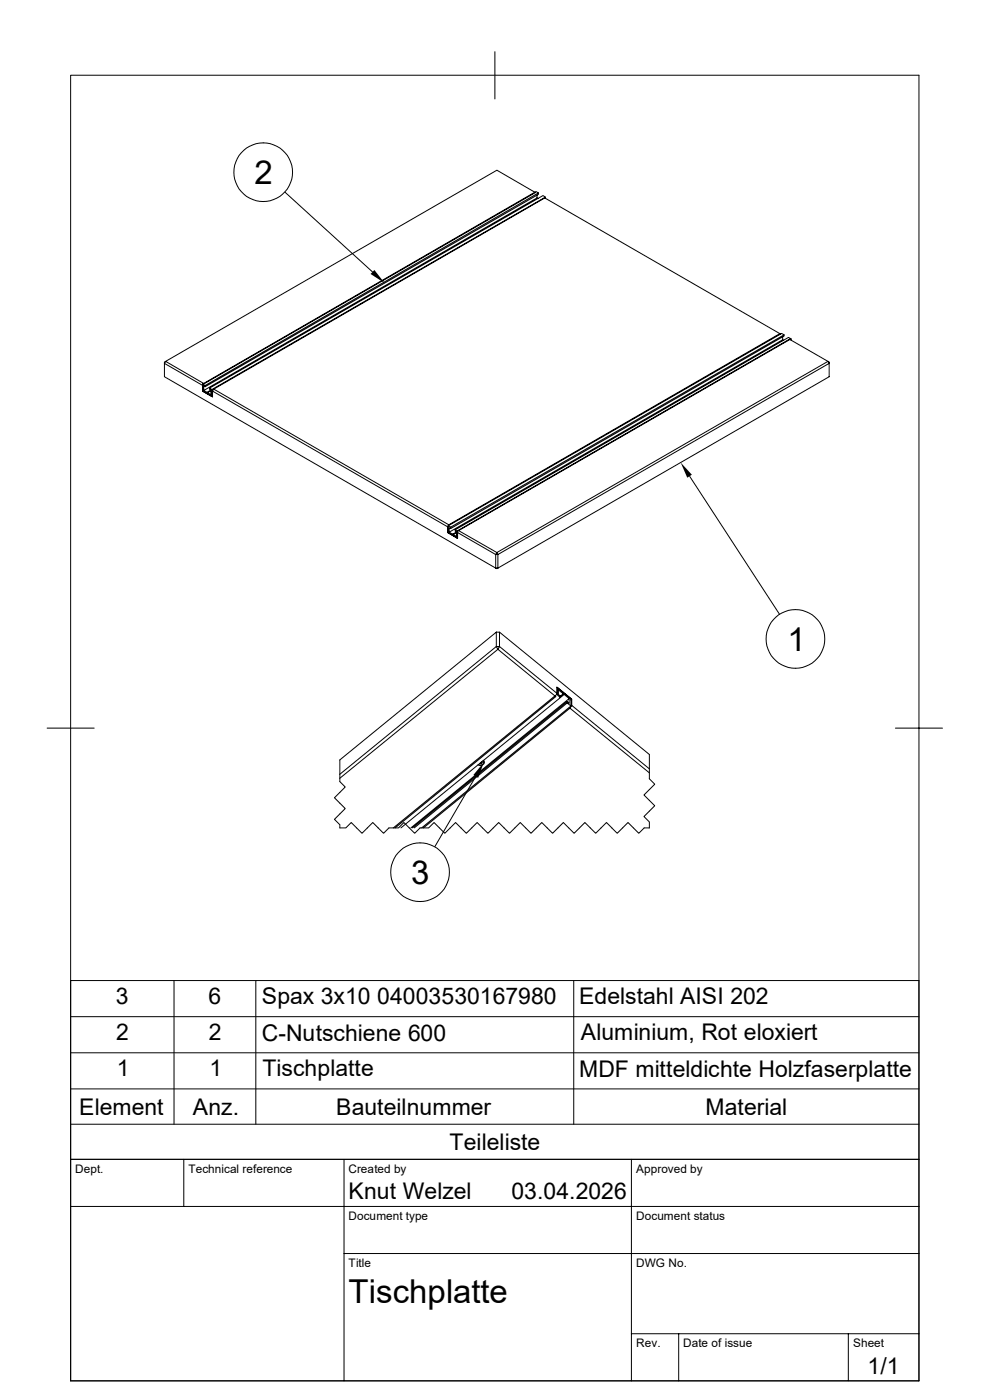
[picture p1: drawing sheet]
<svg xmlns="http://www.w3.org/2000/svg" width="210mm" height="297mm" viewBox="0 0 210 297" stroke-linecap="round" stroke-linejoin="round" font-family="sans-serif">
<defs><g id="words">
<g font-size="7">
<text x="54" y="39.1">2</text>
<text x="167.1" y="138">1</text>
<text x="87.2" y="187.5">3</text>
<text x="74" y="276.4">Tischplatte</text>
</g>
<g font-size="4.9">
<text x="24.6" y="212.9">3</text>
<text x="44.3" y="212.9">6</text>
<text x="55.5" y="213.1">Spax 3x10 04003530167980</text>
<text x="122.9" y="213.1">Edelstahl AISI 202</text>
<text x="24.6" y="220.6">2</text>
<text x="44.3" y="220.6">2</text>
<text x="55.5" y="220.8">C-Nutschiene 600</text>
<text x="123.2" y="220.7">Aluminium, Rot eloxiert</text>
<text x="24.8" y="228.3">1</text>
<text x="44.4" y="228.3">1</text>
<text x="55.7" y="228.3">Tischplatte</text>
<text x="122.9" y="228.4">MDF mitteldichte Holzfaserplatte</text>
<text x="16.8" y="236.5">Element</text>
<text x="40.9" y="236.5">Anz.</text>
<text x="71.3" y="236.5">Bauteilnummer</text>
<text x="149.7" y="236.5">Material</text>
<text x="95.4" y="243.9">Teileliste</text>
<text x="74" y="254.5">Knut Welzel</text>
<text x="108.5" y="254.5">03.04.2026</text>
<text x="184.1" y="291.6">1/1</text>
</g>
<g font-size="2.5">
<text x="16" y="248.8">Dept.</text>
<text x="40" y="248.8">Technical reference</text>
<text x="74" y="248.8">Created by</text>
<text x="134.9" y="248.8">Approved by</text>
<text x="74" y="258.7">Document type</text>
<text x="135" y="258.7">Document status</text>
<text x="74" y="268.7">Title</text>
<text x="135" y="268.7">DWG No.</text>
<text x="135" y="285.8">Rev.</text>
<text x="145" y="285.8">Date of issue</text>
<text x="181" y="285.8">Sheet</text>
</g>
</g></defs>
<g fill="none" stroke="#000" stroke-width=".21">
<path d="M15 16h179.9v276.9h-179.9zM105 11v10M60.5 40.8l18.5 16.9M113.9 41.4v.6M114.1 42.1l-.2-.1-70.7 40.8 .7 .4 .8-.4M114.2 40.9l-.5-.3-70.7 40.9M115.7 42.1v-.3l-70.7 40.8M115.7 41.8l-.5-.3-70.7 40.8M34.9 76.8l70.5-40.7 8.2 4.8-70.3 40.5-8.2-4.7-.2 .4zM165.4 70.8l-49.8-28.8-70.3 40.6-.2 .4M165.6 70.9l-.2-.1-70.2 40.5M166 71.5v.6"/>
<path d="M166.2 72.2l-.2-.1-70.7 40.8 .7 .4 .9-.4M166.3 71l-.5-.3-70.7 40.8M167.8 72.1v-.2l-70.7 40.8M167.8 71.9l-.5-.3-70.7 40.8M175.6 76.7l.3 .1v.3zM43.2 82.8v-.9l.3 .1v-.2l-.5-.3v1.5l2 1.1v-1.5l-.5-.3v.3l.2 .2v.9l-.7-.4M43.5 81.8l70.7-40.9v.3l-70.7 40.8M44.7 82.9l-.7 .5-.1-.2M45.1 83v1.2l-2-1.1v-1.3l-8.2-4.7v2.8l70.3 40.6v-2.9l-8.3-4.7v1.2l-1.9-1.1M45.1 84.1h-.1M45.1 83l49.9 28.8M45.3 82.6l49.9 28.7"/>
<path d="M95.2 111.3l-.2 .5v1.2l.1-.1M95.3 112.9v-.9l.3 .1v-.3l-.5-.3v1.5l2 1.2v-1.5l-.5-.3v.3l.3 .2v.9l-.8-.4M95.6 111.8l70.7-40.8v.3l-70.7 40.8M96.9 113l-.8 .4-.1-.1M97.2 112.5l70.3-40.5 8.1 4.7-70.2 40.5 .2 .4h-.4l.2-.4zM105.6 117.6l70.3-40.5v2.8l-70.5 40.8-.2-.2h.4zM146.3 101l19.1 29.3M105.3 134.1v3.1l-33.2 27.1M106 134.1v3.1h-.7l.3 .6 .4-.6 12.3 10v-1.3l3 2.4-.2 .2M10 154.5h10M118.1 147.3v-1.5l3 2.4v1.6l-31.6 25.8M118.9 147.7l.6-.5-1.1-.9v1l.5 .4v.3l-33.9 27.6"/>
<path d="M119.5 147.2l-.6 .6M119.6 147.2l.1 .1-.8 .7-.8-.7-34.7 28.3M119.7 147.3l1 .9M120.3 149.1v-.3l-32.8 26.8M120.3 148.8l.4 .4v-1l-33.5 27.4M120.9 150.2l16.9 13.8M121.1 149.8l-.8-.7-32.4 26.5M121.3 148.3v1.3l-.4 .6-31.1 25.4M121.3 149.6l16.5 13.5M189.9 154.5h10M72.1 165.1l33.5-27.3 12.3 10-34.1 27.8M72.1 161.2l33.2-27.1h.7l31.8 26v5.1l1.1 1.2-2.3 2.3 2.3 2.2-2.3 2.3 1.2 1.2v1.2h-1.1l-1.2 1.2-2.3-2.3-2.3 2.3-2.2-2.3-2.3 2.3-2.3-2.3-2.3 2.3-2.3-2.3-2.3 2.3-2.3-2.3-2.3 2.3-2.2-2.3-2.3 2.3-2.3-2.3-2.3 2.3-2.3-2.3-2.3 2.3-2.3-2.3-2.2 2.3-2.3-2.3-1.2 1.1h-1.8l-1.1 1.2-2.3-2.3-1.2 1.1h-2l-1.1 1.2-2.3-2.3-2.3 2.3-2.3-2.3-1.1 1.1h-1.3v-.6l-1.1-1.2 2.2-2.3-2.2-2.3 2.2-2.2-1.1-1.2z"/>
<path d="M100.9 164.7l-8.7 14.9M101.9 161.8v.2l.2-.1M102.1 161.7v.2M102.2 161.6v.3l-.4 .1M102.2 161.6v.2l-.1 .1M102.6 161.3a.78 .78 0 0 1-.2 1 .78 .78 0 0 1-1 0M102.6 161.7l-.1-.3a.66 .66 0 0 1-.2 .8 .66 .66 0 0 1-.8 0M102.7 161.7h.1M15 215.7h179.9M36.9 208v30.5M54.3 208v30.5M121.7 208v30.5"/>
<path d="M194.9 208h-179.9v38h179.9h-179.9v46.9M15 238.5h179.9M15 231h179.9M15 223.4h179.9M15 255.9h179.9M39 246v9.9M73 246v46.9M133.9 246v46.9M73 265.9h121.9M133.9 283h61M144 283v9.9M180 283v9.9"/>
<circle cx="55.9" cy="36.5" r="6.2"/>
<circle cx="168.8" cy="135.6" r="6.2"/>
<circle cx="89.1" cy="185" r="6.2"/>
</g>
<path d="M79.4 57.3l2.2 2.8-3-2zM144.4 98.1l2.4 2.6-1 .6zM102.7 161.7l-1.3 3.3-1-.6z" fill="#000"/>
<use href="#words"/>
</svg>
